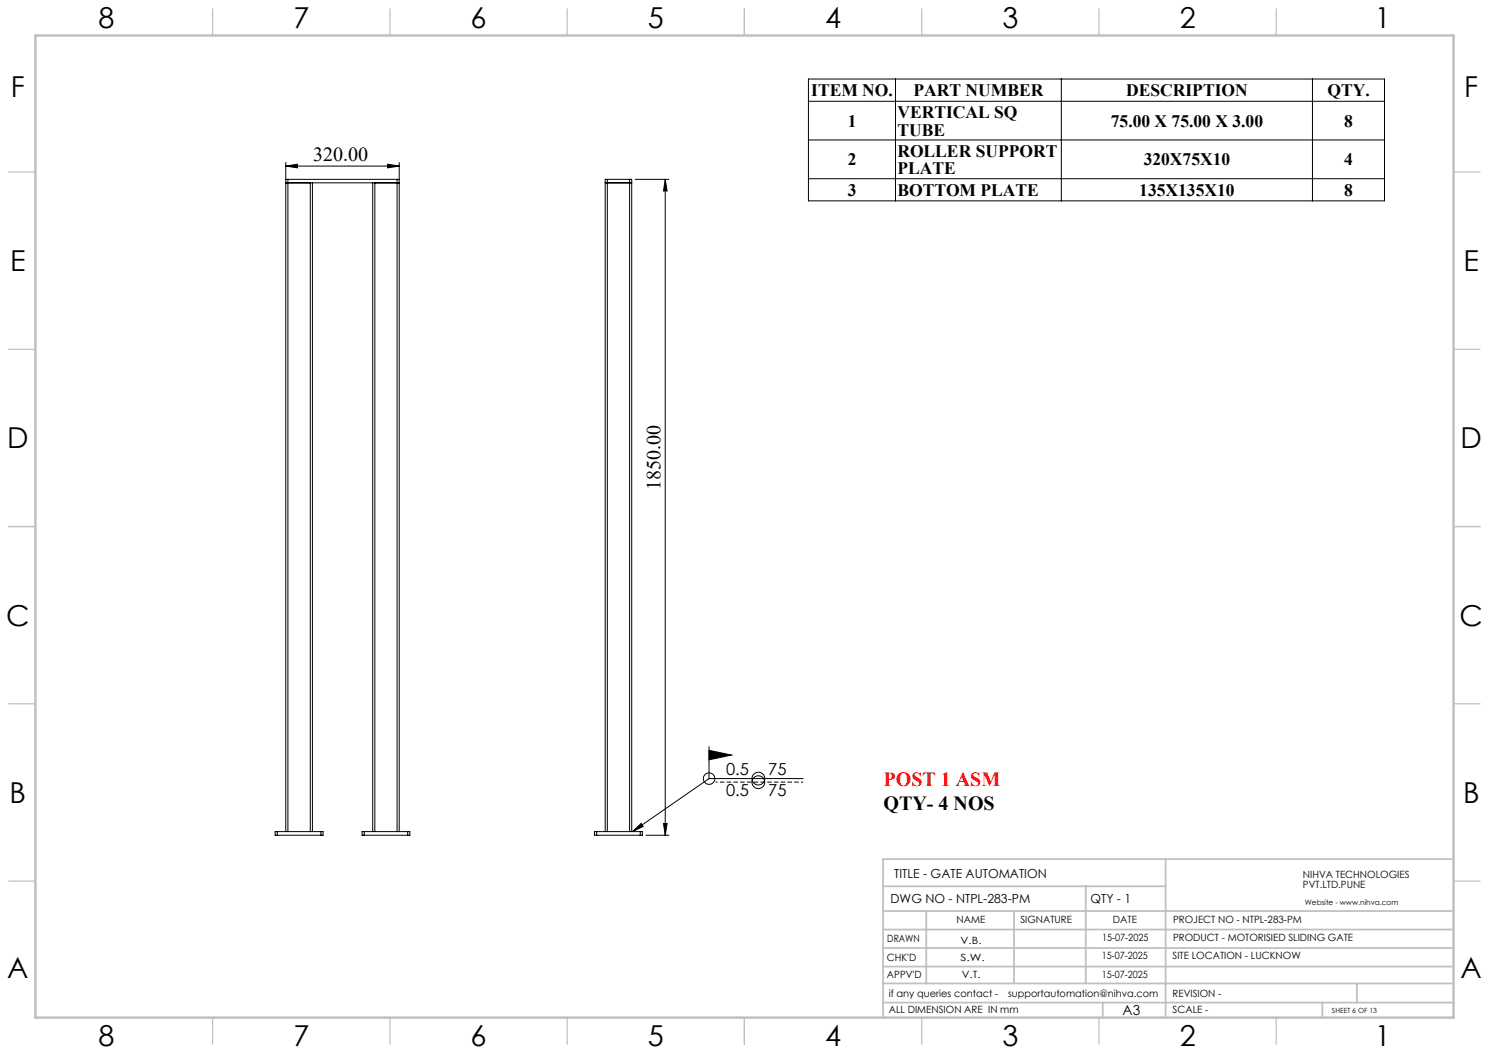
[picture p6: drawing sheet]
<svg xmlns="http://www.w3.org/2000/svg" width="420mm" height="297mm" viewBox="0 0 420 297" stroke-linecap="round" stroke-linejoin="round" font-family="sans-serif">
<defs><g id="words">
<g font-size="8.1">
<text x="27.8" y="8">8</text>
<text x="82.8" y="8">7</text>
<text x="132.8" y="8">6</text>
<text x="182.8" y="8">5</text>
<text x="232.8" y="8">4</text>
<text x="282.8" y="8">3</text>
<text x="332.8" y="8">2</text>
<text x="387.8" y="8">1</text>
<text x="3" y="27.2">F</text>
<text x="413" y="27.2">F</text>
<text x="2.8" y="76.5">E</text>
<text x="412.8" y="76.5">E</text>
<text x="2" y="126.5">D</text>
<text x="412" y="126.5">D</text>
<text x="1.7" y="176.5">C</text>
<text x="411.7" y="176.5">C</text>
<text x="2.7" y="226.5">B</text>
<text x="412.7" y="226.5">B</text>
<text x="2" y="275.7">A</text>
<text x="412" y="275.7">A</text>
<text x="27.8" y="295">8</text>
<text x="82.8" y="295">7</text>
<text x="132.8" y="295">6</text>
<text x="182.8" y="295">5</text>
<text x="232.8" y="295">4</text>
<text x="282.8" y="295">3</text>
<text x="332.8" y="295">2</text>
<text x="387.8" y="295">1</text>
</g>
<g font-size="5.6">
<text x="88.3" y="45.5">320.00</text>
<text x="186.3" y="138.2" transform="rotate(-90 186.3 138.2)">1850.00</text>
<text x="249.2" y="228.5">QTY- 4 NOS</text>
</g>
<text font-size="5.6" fill="#f00" x="249.2" y="221.8">POST 1 ASM</text>
<g font-size="4.9">
<text x="228.8" y="27.2">ITEM NO.</text>
<text x="257.7" y="27.2">PART NUMBER</text>
<text x="317.7" y="27.2">DESCRIPTION</text>
<text x="374.4" y="27.2">QTY.</text>
<text x="239.1" y="35.8">1</text>
<text x="253.1" y="33.3">VERTICAL SQ</text>
<text x="313.3" y="35.8">75.00 X 75.00 X 3.00</text>
<text x="379.2" y="35.8">8</text>
<text x="253.1" y="38.2">TUBE</text>
<text x="239.1" y="46.7">2</text>
<text x="253.1" y="44.2">ROLLER SUPPORT</text>
<text x="322.6" y="46.7">320X75X10</text>
<text x="379.2" y="46.7">4</text>
<text x="253.1" y="49.1">PLATE</text>
<text x="239.1" y="55.3">3</text>
<text x="253.1" y="55.3">BOTTOM PLATE</text>
<text x="321.4" y="55.3">135X135X10</text>
<text x="379.2" y="55.3">8</text>
</g>
<g font-size="4.7">
<text x="204.8" y="218.6">0.5</text>
<text x="216.7" y="218.6">75</text>
<text x="204.8" y="224.5">0.5</text>
<text x="216.7" y="224.5">75</text>
</g>
<text font-size="3.9" x="316.7" y="286.4">A3</text>
<g font-size="3.5">
<text x="252.2" y="247.7">TITLE - GATE AUTOMATION</text>
<text x="251.2" y="254.8">DWG NO - NTPL-283-PM</text>
<text x="307.6" y="254.8">QTY - 1</text>
</g>
<g font-size="2.8">
<text x="367.5" y="247.7">NIHVA TECHNOLOGIES</text>
<text x="367.5" y="250.5">PVT.LTD.PUNE</text>
<text x="269.8" y="260.4">NAME</text>
<text x="287.8" y="260.4">SIGNATURE</text>
<text x="313.9" y="260.5">DATE</text>
<text x="330.9" y="260.5">PROJECT NO - NTPL-283-PM</text>
<text x="250.3" y="265.7">DRAWN</text>
<text x="270.9" y="266.1">V.B.</text>
<text x="310.9" y="265.5">15-07-2025</text>
<text x="330.9" y="265.5">PRODUCT - MOTORISIED SLIDING GATE</text>
<text x="250.2" y="271.1">CHK'D</text>
<text x="250.2" y="275.8">APPV'D</text>
<text x="270.9" y="271.1">S.W.</text>
<text x="271.3" y="275.8">V.T.</text>
<text x="310.8" y="270.6">15-07-2025</text>
<text x="310.8" y="275.8">15-07-2025</text>
<text x="330.7" y="270.6">SITE LOCATION - LUCKNOW</text>
<text x="250.7" y="281.1">if any queries contact -</text>
<text x="284.3" y="281.1">supportautomation@nihva.com</text>
<text x="330.7" y="281.1">REVISION -</text>
<text x="250.7" y="285.6">ALL DIMENSION ARE IN mm</text>
<text x="330.7" y="285.6">SCALE -</text>
</g>
<text font-size="2.1" x="368.1" y="255.1">Website - www.nihva.com</text>
<text font-size="2" x="375.7" y="285.6">SHEET 6 OF 13</text>
</g></defs>
<g fill="none" stroke="#000" stroke-width=".28">
<path d="M228 22.3h162.5v34.4h-162.5zM228 28.6h162.5M228 39.5h162.5M252.6 22.3v34.4M299.4 22.3v34.4M370.2 22.3v34.4M80.6 51.6h31.4M80.6 50.6h.6M80.6 46.8l3.3-.5v1zM80.6 45.8v188.8M80.6 46.8h32M81.2 50.6v184"/>
<path d="M81.2 50.6h30.8M87.5 51.6v183M88.1 51.6v183M105.1 51.6v183M105.7 51.6v183M109.3 46.3l3.3 .5-3.3 .5zM112 51.6h.6zM112 50.6h.6M112 50.6v184M112.6 45.8v188.8M170.7 51.6h.6zM171.3 50.6h-.6v184"/>
<path d="M171.3 51.6h6.3M171.3 50.6h6.3M171.3 50.6v184M177.6 51.6h.6zM177.6 50.6h.6v184M177.6 50.6v184M179.2 50.6h9.5M187.6 50.6v185M187.6 50.6l.6 3.3h-1.1zM228 50.4h162.5M200 219.6h26.5M200 219.6l-21.6 15"/>
<path d="M200 210.6v9M200 211.6l6.3 1.4-6.3 1.3zM78.2 234.6h-.6v1h.6M78.2 234.6v1M78.2 234.6h12.3M78.2 235.6h12.3M90.5 234.6h.6v1h-.6M90.5 234.6v1M102.7 234.6h-.6v1h.6M102.7 234.6h12.3M102.7 235.6h12.3M102.7 234.6v1"/>
<path d="M115 234.6h.6v1h-.6M115 234.6v1M168.3 234.6h-.6v1h.6M168.3 234.6h12.3M168.3 235.6h12.3M168.3 234.6v1M178.4 234.6l2.4-2.3 .6 .8zM180.6 234.6h.6v1h-.6M180.6 234.6v1M182.2 235.6h6.5M187.1 232.3h1.1l-.6 3.3z"/>
<circle cx="200" cy="219.6" r="1.61"/>
<circle cx="213.9" cy="219.6" r="1.81"/>
<circle cx="213.9" cy="220.6" r="1.81"/>
</g>
<path d="M226.5 220.6h-24.7" fill="none" stroke="#000" stroke-width=".28" stroke-dasharray="1.3 .6" stroke-dashoffset=".7" stroke-linecap="butt"/>
<g fill="none" stroke="#c0c0c0" stroke-width=".35">
<path d="M60 2.5v7.5M110 2.5v7.5M160 2.5v7.5M210 2.5v7.5M260 2.5v7.5M310 2.5v7.5M360 2.5v7.5M2.5 48.5h7.5M410 48.5h7.5M2.5 98.5h7.5M410 98.5h7.5M2.5 148.5h7.5"/>
<path d="M410 148.5h7.5M2.5 198.5h7.5M410 198.5h7.5M2.5 248.5h7.5M410 248.5h7.5M60 287v7.5M110 287v7.5M160 287v7.5M210 287v7.5M260 287v7.5M310 287v7.5M360 287v7.5"/>
</g>
<g fill="none" stroke="#c0c0c0" stroke-width=".5">
<path d="M249.1 257h160.9M249.1 250h79.7M261.3 257v20.4M286 257v20.4M306.2 250v27.4M328.8 242.3v44.7M410 242.3h-160.9v44.7M249.1 272.6h160.9M249.1 267.4h160.9M249.1 262.2h160.9M249.1 277.4h160.9M382.7 277.4v5.4"/>
<path d="M249.1 282.8h160.9M311 282.8v4.2M373 282.8v4.2"/>
</g>
<path d="M10 10h400v277h-400z" fill="none" stroke="#c0c0c0" stroke-width=".7"/>
<g fill="#000">
<path d="M80.6 46.8l3.3-.5v1zM109.3 46.3l3.3 .5-3.3 .5z"/>
<path d="M178.4 234.6l2.4-2.3 .6 .8zM200 211.6v2.7l6.3-1.3z"/>
<path d="M187.1 232.3h1.1l-.6 3.3zM187.6 50.6l.6 3.3h-1.1z"/>
</g>
<use href="#words"/>
</svg>
